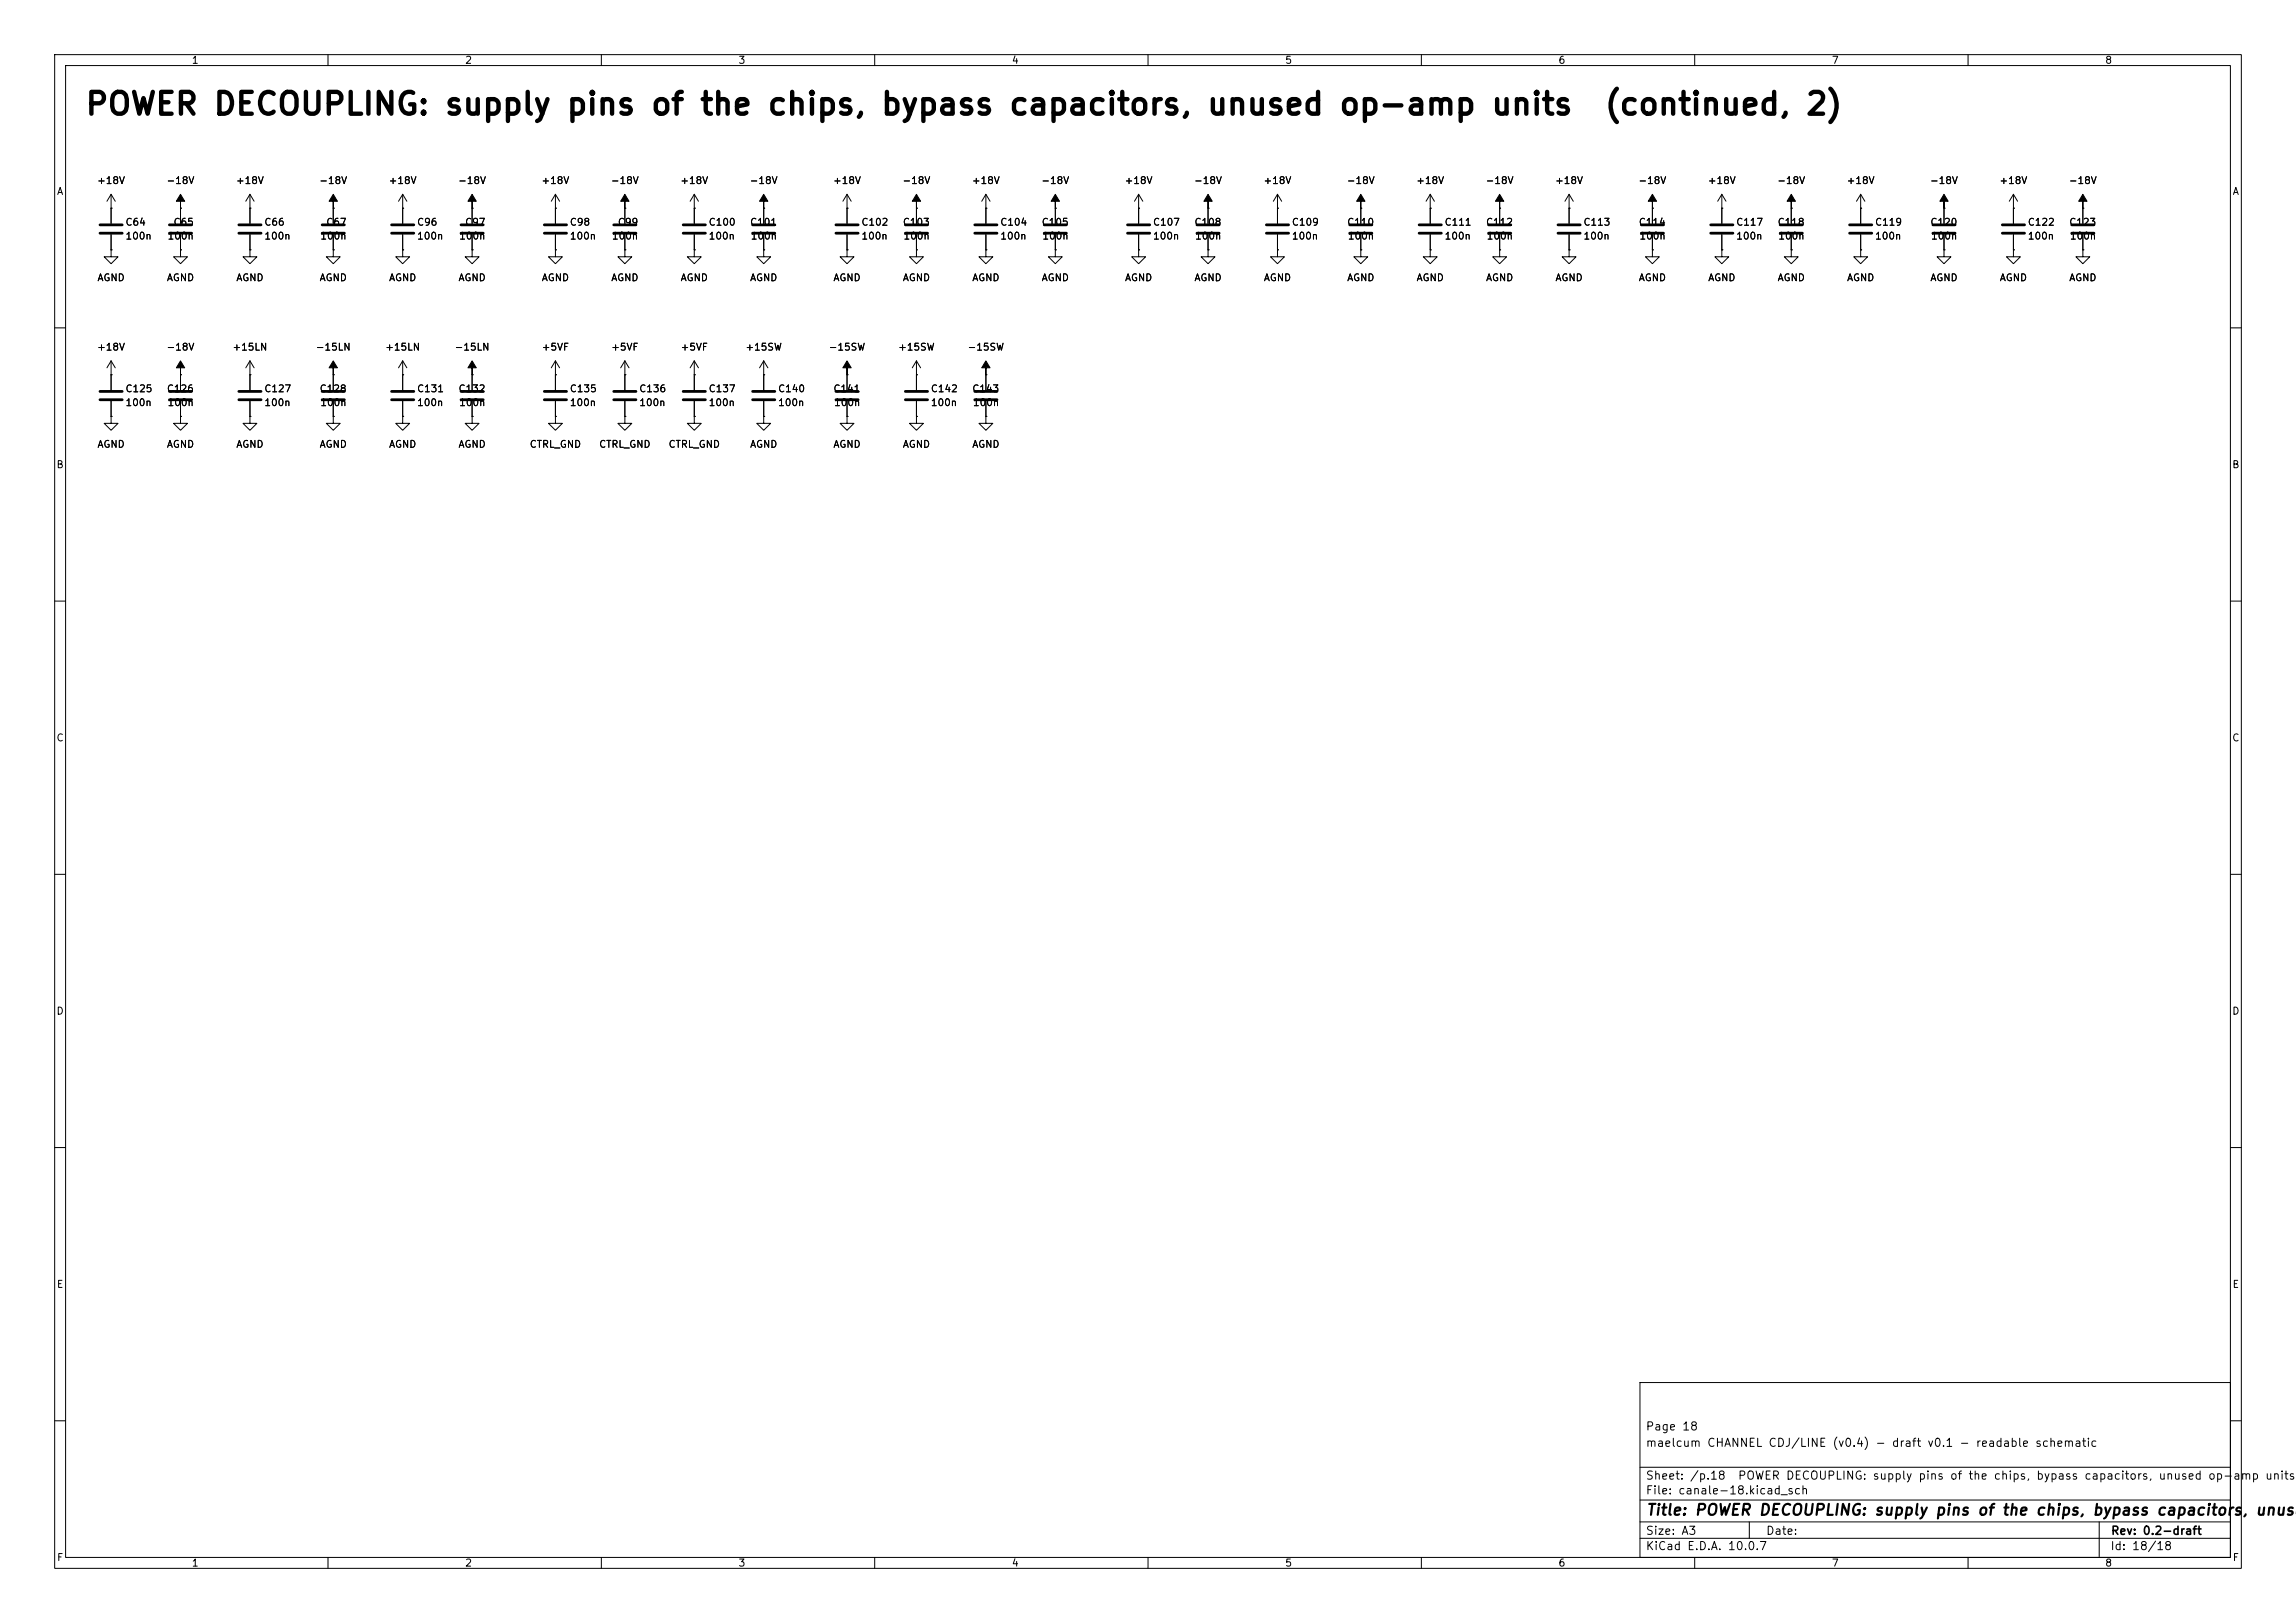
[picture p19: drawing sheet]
<svg xmlns="http://www.w3.org/2000/svg" width="420mm" height="297mm" viewBox="0 0 420 297" stroke-linecap="round" stroke-linejoin="round" font-family="sans-serif">
<defs><g id="words">
<g font-size="4">
<text x="15.4" y="22">POWER DECOUPLING: supply pins of the chips, bypass capacitors, unused op-amp units</text>
<text x="293.3" y="22">(continued, 2)</text>
</g>
<text font-size="2" x="301" y="277.8">Title: POWER DECOUPLING: supply pins of the chips, bypass capacitors, unuse</text>
<g font-size="1.5">
<text x="300.9" y="262.1">Page 18</text>
<text x="300.9" y="265.1">maelcum CHANNEL CDJ/LINE (v0.4) - draft v0.1 - readable schematic</text>
<text x="300.9" y="273.8">File: canale-18.kicad_sch</text>
<text x="300.9" y="271.1">Sheet: /p.18</text>
<text x="317.8" y="271.1">POWER DECOUPLING: supply pins of the chips, bypass capacitors, unused op-amp units</text>
<text x="300.9" y="281.2">Size: A3</text>
<text x="322.9" y="281.2">Date:</text>
<text x="386" y="281.2">Rev: 0.2-draft</text>
<text x="300.9" y="284">KiCad E.D.A. 10.0.7</text>
<text x="385.9" y="284">Id: 18/18</text>
</g>
<g font-size="1.3">
<text x="35" y="12">1</text>
<text x="85" y="12">2</text>
<text x="135" y="12">3</text>
<text x="185" y="12">4</text>
<text x="235" y="12">5</text>
<text x="285" y="12">6</text>
<text x="335" y="12">7</text>
<text x="385" y="12">8</text>
<text x="10.3" y="36">A</text>
<text x="17.7" y="34">+18V</text>
<text x="30.4" y="34">-18V</text>
<text x="43.1" y="34">+18V</text>
<text x="58.3" y="34">-18V</text>
<text x="71" y="34">+18V</text>
<text x="83.7" y="34">-18V</text>
<text x="98.9" y="34">+18V</text>
<text x="111.6" y="34">-18V</text>
<text x="124.3" y="34">+18V</text>
<text x="137" y="34">-18V</text>
<text x="152.3" y="34">+18V</text>
<text x="165" y="34">-18V</text>
<text x="177.7" y="34">+18V</text>
<text x="190.4" y="34">-18V</text>
<text x="205.6" y="34">+18V</text>
<text x="218.3" y="34">-18V</text>
<text x="231" y="34">+18V</text>
<text x="246.3" y="34">-18V</text>
<text x="259" y="34">+18V</text>
<text x="271.7" y="34">-18V</text>
<text x="284.4" y="34">+18V</text>
<text x="299.6" y="34">-18V</text>
<text x="312.3" y="34">+18V</text>
<text x="325" y="34">-18V</text>
<text x="337.7" y="34">+18V</text>
<text x="352.9" y="34">-18V</text>
<text x="365.6" y="34">+18V</text>
<text x="378.3" y="34">-18V</text>
<text x="408.3" y="36">A</text>
<text x="22.8" y="41.6">C64</text>
<text x="31.6" y="41.6">C65</text>
<text x="48.2" y="41.6">C66</text>
<text x="59.6" y="41.6">C67</text>
<text x="76.2" y="41.6">C96</text>
<text x="85" y="41.6">C97</text>
<text x="104.1" y="41.6">C98</text>
<text x="112.9" y="41.6">C99</text>
<text x="129.5" y="41.6">C100</text>
<text x="137.1" y="41.6">C101</text>
<text x="157.5" y="41.6">C102</text>
<text x="165" y="41.6">C103</text>
<text x="182.9" y="41.6">C104</text>
<text x="190.4" y="41.6">C105</text>
<text x="210.8" y="41.6">C107</text>
<text x="218.4" y="41.6">C108</text>
<text x="236.2" y="41.6">C109</text>
<text x="246.3" y="41.6">C110</text>
<text x="264.1" y="41.6">C111</text>
<text x="271.7" y="41.6">C112</text>
<text x="289.5" y="41.6">C113</text>
<text x="299.7" y="41.6">C114</text>
<text x="317.5" y="41.6">C117</text>
<text x="325.1" y="41.6">C118</text>
<text x="342.9" y="41.6">C119</text>
<text x="353" y="41.6">C120</text>
<text x="370.8" y="41.6">C122</text>
<text x="378.4" y="41.6">C123</text>
<text x="22.8" y="44.1">100n</text>
<text x="30.5" y="44.1">100n</text>
<text x="48.2" y="44.1">100n</text>
<text x="58.5" y="44.1">100n</text>
<text x="76.2" y="44.1">100n</text>
<text x="83.9" y="44.1">100n</text>
<text x="104.1" y="44.1">100n</text>
<text x="111.8" y="44.1">100n</text>
<text x="129.5" y="44.1">100n</text>
<text x="137.2" y="44.1">100n</text>
<text x="157.5" y="44.1">100n</text>
<text x="165.2" y="44.1">100n</text>
<text x="182.9" y="44.1">100n</text>
<text x="190.6" y="44.1">100n</text>
<text x="210.8" y="44.1">100n</text>
<text x="218.5" y="44.1">100n</text>
<text x="236.2" y="44.1">100n</text>
<text x="246.4" y="44.1">100n</text>
<text x="264.1" y="44.1">100n</text>
<text x="271.8" y="44.1">100n</text>
<text x="289.5" y="44.1">100n</text>
<text x="299.8" y="44.1">100n</text>
<text x="317.5" y="44.1">100n</text>
<text x="325.2" y="44.1">100n</text>
<text x="342.9" y="44.1">100n</text>
<text x="353.1" y="44.1">100n</text>
<text x="370.8" y="44.1">100n</text>
<text x="378.5" y="44.1">100n</text>
<text x="17.7" y="51.8">AGND</text>
<text x="30.4" y="51.8">AGND</text>
<text x="43.1" y="51.8">AGND</text>
<text x="58.4" y="51.8">AGND</text>
<text x="71.1" y="51.8">AGND</text>
<text x="83.8" y="51.8">AGND</text>
<text x="99" y="51.8">AGND</text>
<text x="111.7" y="51.8">AGND</text>
<text x="124.4" y="51.8">AGND</text>
<text x="137.1" y="51.8">AGND</text>
<text x="152.3" y="51.8">AGND</text>
<text x="165" y="51.8">AGND</text>
<text x="177.7" y="51.8">AGND</text>
<text x="190.4" y="51.8">AGND</text>
<text x="205.7" y="51.8">AGND</text>
<text x="218.4" y="51.8">AGND</text>
<text x="231.1" y="51.8">AGND</text>
<text x="246.3" y="51.8">AGND</text>
<text x="259" y="51.8">AGND</text>
<text x="271.7" y="51.8">AGND</text>
<text x="284.4" y="51.8">AGND</text>
<text x="299.7" y="51.8">AGND</text>
<text x="312.4" y="51.8">AGND</text>
<text x="325.1" y="51.8">AGND</text>
<text x="337.8" y="51.8">AGND</text>
<text x="353" y="51.8">AGND</text>
<text x="365.7" y="51.8">AGND</text>
<text x="378.4" y="51.8">AGND</text>
<text x="17.7" y="64.5">+18V</text>
<text x="30.4" y="64.5">-18V</text>
<text x="42.4" y="64.5">+15LN</text>
<text x="57.7" y="64.5">-15LN</text>
<text x="70.4" y="64.5">+15LN</text>
<text x="83.1" y="64.5">-15LN</text>
<text x="99" y="64.5">+5VF</text>
<text x="111.7" y="64.5">+5VF</text>
<text x="124.4" y="64.5">+5VF</text>
<text x="136.2" y="64.5">+15SW</text>
<text x="151.5" y="64.5">-15SW</text>
<text x="164.2" y="64.5">+15SW</text>
<text x="176.9" y="64.5">-15SW</text>
<text x="22.8" y="72.1">C125</text>
<text x="22.8" y="74.6">100n</text>
<text x="30.4" y="72.1">C126</text>
<text x="30.5" y="74.6">100n</text>
<text x="48.2" y="72.1">C127</text>
<text x="48.2" y="74.6">100n</text>
<text x="58.4" y="72.1">C128</text>
<text x="58.5" y="74.6">100n</text>
<text x="76.2" y="72.1">C131</text>
<text x="76.2" y="74.6">100n</text>
<text x="83.8" y="72.1">C132</text>
<text x="83.9" y="74.6">100n</text>
<text x="104.1" y="72.1">C135</text>
<text x="104.1" y="74.6">100n</text>
<text x="116.8" y="72.1">C136</text>
<text x="116.8" y="74.6">100n</text>
<text x="129.5" y="72.1">C137</text>
<text x="129.5" y="74.6">100n</text>
<text x="142.2" y="72.1">C140</text>
<text x="142.2" y="74.6">100n</text>
<text x="152.3" y="72.1">C141</text>
<text x="152.5" y="74.6">100n</text>
<text x="170.2" y="72.1">C142</text>
<text x="170.2" y="74.6">100n</text>
<text x="177.7" y="72.1">C143</text>
<text x="177.9" y="74.6">100n</text>
<text x="17.7" y="82.2">AGND</text>
<text x="30.4" y="82.2">AGND</text>
<text x="43.1" y="82.2">AGND</text>
<text x="58.4" y="82.2">AGND</text>
<text x="71.1" y="82.2">AGND</text>
<text x="83.8" y="82.2">AGND</text>
<text x="96.8" y="82.2">CTRL_GND</text>
<text x="109.5" y="82.2">CTRL_GND</text>
<text x="122.2" y="82.2">CTRL_GND</text>
<text x="137.1" y="82.2">AGND</text>
<text x="152.3" y="82.2">AGND</text>
<text x="165" y="82.2">AGND</text>
<text x="177.7" y="82.2">AGND</text>
<text x="10.2" y="86">B</text>
<text x="408.2" y="86">B</text>
<text x="10.2" y="136">C</text>
<text x="408.2" y="136">C</text>
<text x="10.2" y="186">D</text>
<text x="408.2" y="186">D</text>
<text x="10.3" y="236">E</text>
<text x="408.3" y="236">E</text>
<text x="10.3" y="286">F</text>
<text x="35" y="287">1</text>
<text x="85" y="287">2</text>
<text x="135" y="287">3</text>
<text x="185" y="287">4</text>
<text x="235" y="287">5</text>
<text x="285" y="287">6</text>
<text x="335" y="287">7</text>
<text x="385" y="287">8</text>
<text x="408.3" y="286">F</text>
</g>
</g></defs>
<g fill="none" stroke="#000" stroke-width=".18">
<path d="M10 10h400v277h-400zM12 12h396v273h-396zM60 10v2M110 10v2M160 10v2M210 10v2M260 10v2M310 10v2M360 10v2M20.3 38.1h.1M20.3 35.6v5.3M20.3 35.6l-.7 1.2"/>
<path d="M20.3 35.6l.8 1.2M33 38.1h.1M33 38.1v2.8M45.7 38.1h.1M45.7 35.6v5.3M45.7 35.6l-.7 1.2M45.7 35.6l.8 1.2M61 38.1h.1M61 38.1v2.8M73.7 38.1h.1M73.7 35.6v5.3M73.7 35.6l-.8 1.2"/>
<path d="M73.7 35.6l.7 1.2M86.4 38.1h.1M86.4 38.1v2.8M101.6 38.1h.1M101.6 35.6v5.3M101.6 35.6l-.8 1.2M101.6 35.6l.8 1.2M114.3 38.1h.1M114.3 38.1v2.8M127 38.1h.1M127 35.6v5.3M127 35.6l-.8 1.2"/>
<path d="M127 35.6l.8 1.2M139.7 38.1h.1M139.7 38.1v2.8M154.9 38.1h.1M154.9 35.6l-.7 1.2M154.9 35.6l.8 1.2M154.9 35.6v5.3M167.6 38.1h.1M167.6 38.1v2.8M180.3 38.1h.1M180.3 35.6v5.3M180.3 35.6l-.7 1.2"/>
<path d="M180.3 35.6l.8 1.2M193 38.1h.1M193 38.1v2.8M208.3 38.1h.1M208.3 35.6l-.8 1.2M208.3 35.6l.7 1.2M208.3 35.6v5.3M221 38.1h.1M221 38.1v2.8M233.7 38.1h.1M233.7 35.6l-.8 1.2M233.7 35.6l.7 1.2"/>
<path d="M233.7 35.6v5.3M248.9 38.1h.1M248.9 38.1v2.8M261.6 38.1h.1M261.6 35.6v5.3M261.6 35.6l-.7 1.2M261.6 35.6l.8 1.2M274.3 38.1h.1M274.3 38.1v2.8M287 38.1h.1M287 35.6v5.3M287 35.6l-.7 1.2"/>
<path d="M287 35.6l.8 1.2M302.3 38.1h.1M302.3 38.1v2.8M315 38.1h.1M315 35.6l-.8 1.2M315 35.6l.7 1.2M315 35.6v5.3M327.7 38.1h.1M327.7 38.1v2.8M340.4 38.1h.1M340.4 35.6v5.3M340.4 35.6l-.8 1.2"/>
<path d="M340.4 35.6l.7 1.2M355.6 38.1h.1M355.6 38.1v2.8M368.3 38.1h.1M368.3 35.6l-.8 1.2M368.3 35.6l.8 1.2M368.3 35.6v5.3M381 38.1h.1M381 38.1v2.8M20.3 45.7v1.3h1.3l-1.3 1.3-1.3-1.3h1.3M20.3 45.7h.1M20.3 42.9v2.8"/>
<path d="M33 45.7v1.3h1.3l-1.3 1.3-1.3-1.3h1.3M33 45.7h.1M33 42.9v2.8M45.7 45.7v1.3h1.3l-1.3 1.3-1.3-1.3h1.3M45.7 45.7h.1M45.7 42.9v2.8M61 45.7v1.3h1.2l-1.2 1.3-1.3-1.3h1.3M61 45.7h.1M61 42.9v2.8M73.7 45.7v1.3h1.2l-1.2 1.3-1.3-1.3h1.3M73.7 45.7h.1M73.7 42.9v2.8"/>
<path d="M86.4 45.7v1.3h1.2l-1.2 1.3-1.3-1.3h1.3M86.4 45.7h.1M86.4 42.9v2.8M101.6 45.7v1.3h1.3l-1.3 1.3-1.3-1.3h1.3M101.6 45.7h.1M101.6 42.9v2.8M114.3 45.7v1.3h1.3l-1.3 1.3-1.3-1.3h1.3M114.3 45.7h.1M114.3 42.9v2.8M127 45.7v1.3h1.3l-1.3 1.3-1.3-1.3h1.3M127 45.7h.1M127 42.9v2.8"/>
<path d="M139.7 45.7v1.3h1.3l-1.3 1.3-1.3-1.3h1.3M139.7 45.7h.1M139.7 42.9v2.8M154.9 45.7v1.3h1.3l-1.3 1.3-1.2-1.3h1.2M154.9 45.7h.1M154.9 42.9v2.8M167.6 45.7v1.3h1.3l-1.3 1.3-1.2-1.3h1.2M167.6 45.7h.1M167.6 42.9v2.8M180.3 45.7v1.3h1.3l-1.3 1.3-1.2-1.3h1.2M180.3 45.7h.1M180.3 42.9v2.8"/>
<path d="M193 45.7v1.3h1.3l-1.3 1.3-1.2-1.3h1.2M193 45.7h.1M193 42.9v2.8M208.3 45.7v1.3h1.2l-1.2 1.3-1.3-1.3h1.3M208.3 45.7h.1M208.3 42.9v2.8M221 45.7v1.3h1.2l-1.2 1.3-1.3-1.3h1.3M221 45.7h.1M221 42.9v2.8M233.7 45.7v1.3h1.2l-1.2 1.3-1.3-1.3h1.3M233.7 45.7h.1M233.7 42.9v2.8"/>
<path d="M248.9 45.7v1.3h1.3l-1.3 1.3-1.3-1.3h1.3M248.9 45.7h.1M248.9 42.9v2.8M261.6 45.7v1.3h1.3l-1.3 1.3-1.3-1.3h1.3M261.6 45.7h.1M261.6 42.9v2.8M274.3 45.7v1.3h1.3l-1.3 1.3-1.3-1.3h1.3M274.3 45.7h.1M274.3 42.9v2.8M287 45.7v1.3h1.3l-1.3 1.3-1.3-1.3h1.3M287 45.7h.1M287 42.9v2.8"/>
<path d="M302.3 45.7v1.3h1.2l-1.2 1.3-1.3-1.3h1.3M302.3 45.7h.1M302.3 42.9v2.8M315 45.7v1.3h1.2l-1.2 1.3-1.3-1.3h1.3M315 45.7h.1M315 42.9v2.8M327.7 45.7v1.3h1.2l-1.2 1.3-1.3-1.3h1.3M327.7 45.7h.1M327.7 42.9v2.8M340.4 45.7v1.3h1.2l-1.2 1.3-1.3-1.3h1.3M340.4 45.7h.1M340.4 42.9v2.8"/>
<path d="M355.6 45.7v1.3h1.3l-1.3 1.3-1.3-1.3h1.3M355.6 45.7h.1M355.6 42.9v2.8M368.3 45.7v1.3h1.3l-1.3 1.3-1.3-1.3h1.3M368.3 45.7h.1M368.3 42.9v2.8M381 45.7v1.3h1.3l-1.3 1.3-1.3-1.3h1.3M381 45.7h.1M381 42.9v2.8M10 60h2M20.3 76.2v1.3h1.3l-1.3 1.2-1.3-1.2h1.3M20.3 76.2h.1"/>
<path d="M20.3 68.6h.1M20.3 66v5.4M20.3 73.4v2.8M20.3 66l-.7 1.3M20.3 66l.8 1.3M33 68.6h.1M33 76.2v1.3h1.3l-1.3 1.2-1.3-1.2h1.3M33 76.2h.1M33 68.6v2.8M33 73.4v2.8M45.7 76.2v1.3h1.3l-1.3 1.2-1.3-1.2h1.3M45.7 76.2h.1"/>
<path d="M45.7 68.6h.1M45.7 66v5.4M45.7 73.4v2.8M45.7 66l-.7 1.3M45.7 66l.8 1.3M61 68.6h.1M61 76.2v1.3h1.2l-1.2 1.2-1.3-1.2h1.3M61 76.2h.1M61 68.6v2.8M61 73.4v2.8M73.7 68.6h.1M73.7 76.2v1.3h1.2l-1.2 1.2-1.3-1.2h1.3"/>
<path d="M73.7 76.2h.1M73.7 66l-.8 1.3M73.7 66l.7 1.3M73.7 66v5.4M73.7 73.4v2.8M86.4 68.6h.1M86.4 76.2v1.3h1.2l-1.2 1.2-1.3-1.2h1.3M86.4 76.2h.1M86.4 68.6v2.8M86.4 73.4v2.8M101.6 68.6h.1M101.6 76.2v1.3h1.3l-1.3 1.2-1.3-1.2h1.3"/>
<path d="M101.6 76.2h.1M101.6 66v5.4M101.6 73.4v2.8M101.6 66l-.8 1.3M101.6 66l.8 1.3M114.3 76.2v1.3h1.3l-1.3 1.2-1.3-1.2h1.3M114.3 76.2h.1M114.3 68.6h.1M114.3 66v5.4M114.3 73.4v2.8M114.3 66l-.8 1.3M114.3 66l.8 1.3"/>
<path d="M127 68.6h.1M127 76.2v1.3h1.3l-1.3 1.2-1.3-1.2h1.3M127 76.2h.1M127 66v5.4M127 73.4v2.8M127 66l-.8 1.3M127 66l.8 1.3M139.7 76.2v1.3h1.3l-1.3 1.2-1.3-1.2h1.3M139.7 76.2h.1M139.7 68.6h.1M139.7 66v5.4M139.7 73.4v2.8"/>
<path d="M139.7 66l-.8 1.3M139.7 66l.8 1.3M154.9 68.6h.1M154.9 76.2v1.3h1.3l-1.3 1.2-1.2-1.2h1.2M154.9 76.2h.1M154.9 68.6v2.8M154.9 73.4v2.8M167.6 68.6h.1M167.6 76.2v1.3h1.3l-1.3 1.2-1.2-1.2h1.2M167.6 76.2h.1M167.6 66v5.4M167.6 73.4v2.8"/>
<path d="M167.6 66l-.7 1.3M167.6 66l.8 1.3M180.3 76.2v1.3h1.3l-1.3 1.2-1.2-1.2h1.2M180.3 76.2h.1M180.3 68.6h.1M180.3 68.6v2.8M180.3 73.4v2.8M408 60h2M10 110h2M408 110h2M10 160h2M408 160h2"/>
<path d="M10 210h2M408 210h2M300 253h108v32h-108zM10 260h2M300 278.5h108M300 274.5h108M300 268.5h108M320 278.5v3M384 278.5v6.5M408 260h2M60 285v2M110 285v2"/>
<path d="M160 285v2M210 285v2M260 285v2M300 281.5h108M310 285v2M360 285v2"/>
</g>
<g fill="none" stroke="#000" stroke-width=".51">
<path d="M18.3 41.1h4.1M18.3 42.7h4.1M31 41.1h4.1M31 42.7h4.1M43.7 41.1h4.1M43.7 42.7h4.1M58.9 41.1h4.1M58.9 42.7h4.1M71.6 41.1h4.1M71.6 42.7h4.1M84.3 41.1h4.1M84.3 42.7h4.1"/>
<path d="M99.6 41.1h4M99.6 42.7h4M112.3 41.1h4M112.3 42.7h4M125 41.1h4M125 42.7h4M137.7 41.1h4M137.7 42.7h4M152.9 41.1h4.1M152.9 42.7h4.1M165.6 41.1h4.1M165.6 42.7h4.1"/>
<path d="M178.3 41.1h4.1M178.3 42.7h4.1M191 41.1h4.1M191 42.7h4.1M206.2 41.1h4.1M206.2 42.7h4.1M218.9 41.1h4.1M218.9 42.7h4.1M231.6 41.1h4.1M231.6 42.7h4.1M246.9 41.1h4.1M246.9 42.7h4.1"/>
<path d="M259.6 41.1h4.1M259.6 42.7h4.1M272.3 41.1h4.1M272.3 42.7h4.1M285 41.1h4.1M285 42.7h4.1M300.2 41.1h4.1M300.2 42.7h4.1M312.9 41.1h4.1M312.9 42.7h4.1M325.6 41.1h4.1M325.6 42.7h4.1"/>
<path d="M338.3 41.1h4.1M338.3 42.7h4.1M353.6 41.1h4M353.6 42.7h4M366.3 41.1h4M366.3 42.7h4M379 41.1h4M379 42.7h4M18.3 73.2h4.1M18.3 71.6h4.1M31 73.2h4.1M31 71.6h4.1"/>
<path d="M43.7 73.2h4.1M43.7 71.6h4.1M58.9 73.2h4.1M58.9 71.6h4.1M71.6 73.2h4.1M71.6 71.6h4.1M84.3 73.2h4.1M84.3 71.6h4.1M99.6 73.2h4M99.6 71.6h4M112.3 73.2h4M112.3 71.6h4"/>
<path d="M125 73.2h4M125 71.6h4M137.7 73.2h4M137.7 71.6h4M152.9 73.2h4.1M152.9 71.6h4.1M165.6 73.2h4.1M165.6 71.6h4.1M178.3 73.2h4.1M178.3 71.6h4.1"/>
</g>
<g fill="#000" stroke="#000" stroke-width=".18">
<path d="M33 35.6l.8 1.2h-.8v1.3v-1.3h-.7zM61 35.6l.7 1.2h-.7v1.3v-1.3h-.8zM86.4 35.6l.7 1.2h-.7v1.3v-1.3h-.8zM114.3 35.6l.8 1.2h-.8v1.3v-1.3h-.8zM139.7 35.6l.8 1.2h-.8v1.3v-1.3h-.8zM167.6 35.6l.8 1.2h-.8v1.3v-1.3h-.7zM193 35.6l.8 1.2h-.8v1.3v-1.3h-.7zM221 35.6l.7 1.2h-.7v1.3v-1.3h-.8zM248.9 35.6l.8 1.2h-.8v1.3v-1.3h-.7zM274.3 35.6l.8 1.2h-.8v1.3v-1.3h-.7zM302.3 35.6l.7 1.2h-.7v1.3v-1.3h-.8zM327.7 35.6l.7 1.2h-.7v1.3v-1.3h-.8z"/>
<path d="M355.6 35.6l.8 1.2h-.8v1.3v-1.3h-.8zM381 35.6l.8 1.2h-.8v1.3v-1.3h-.8zM33 66l.8 1.3h-.8v1.3v-1.3h-.7zM61 66l.7 1.3h-.7v1.3v-1.3h-.8zM86.4 66l.7 1.3h-.7v1.3v-1.3h-.8zM154.9 66l.8 1.3h-.8v1.3v-1.3h-.7zM180.3 66l.8 1.3h-.8v1.3v-1.3h-.7z"/>
</g>
<use href="#words"/>
</svg>
